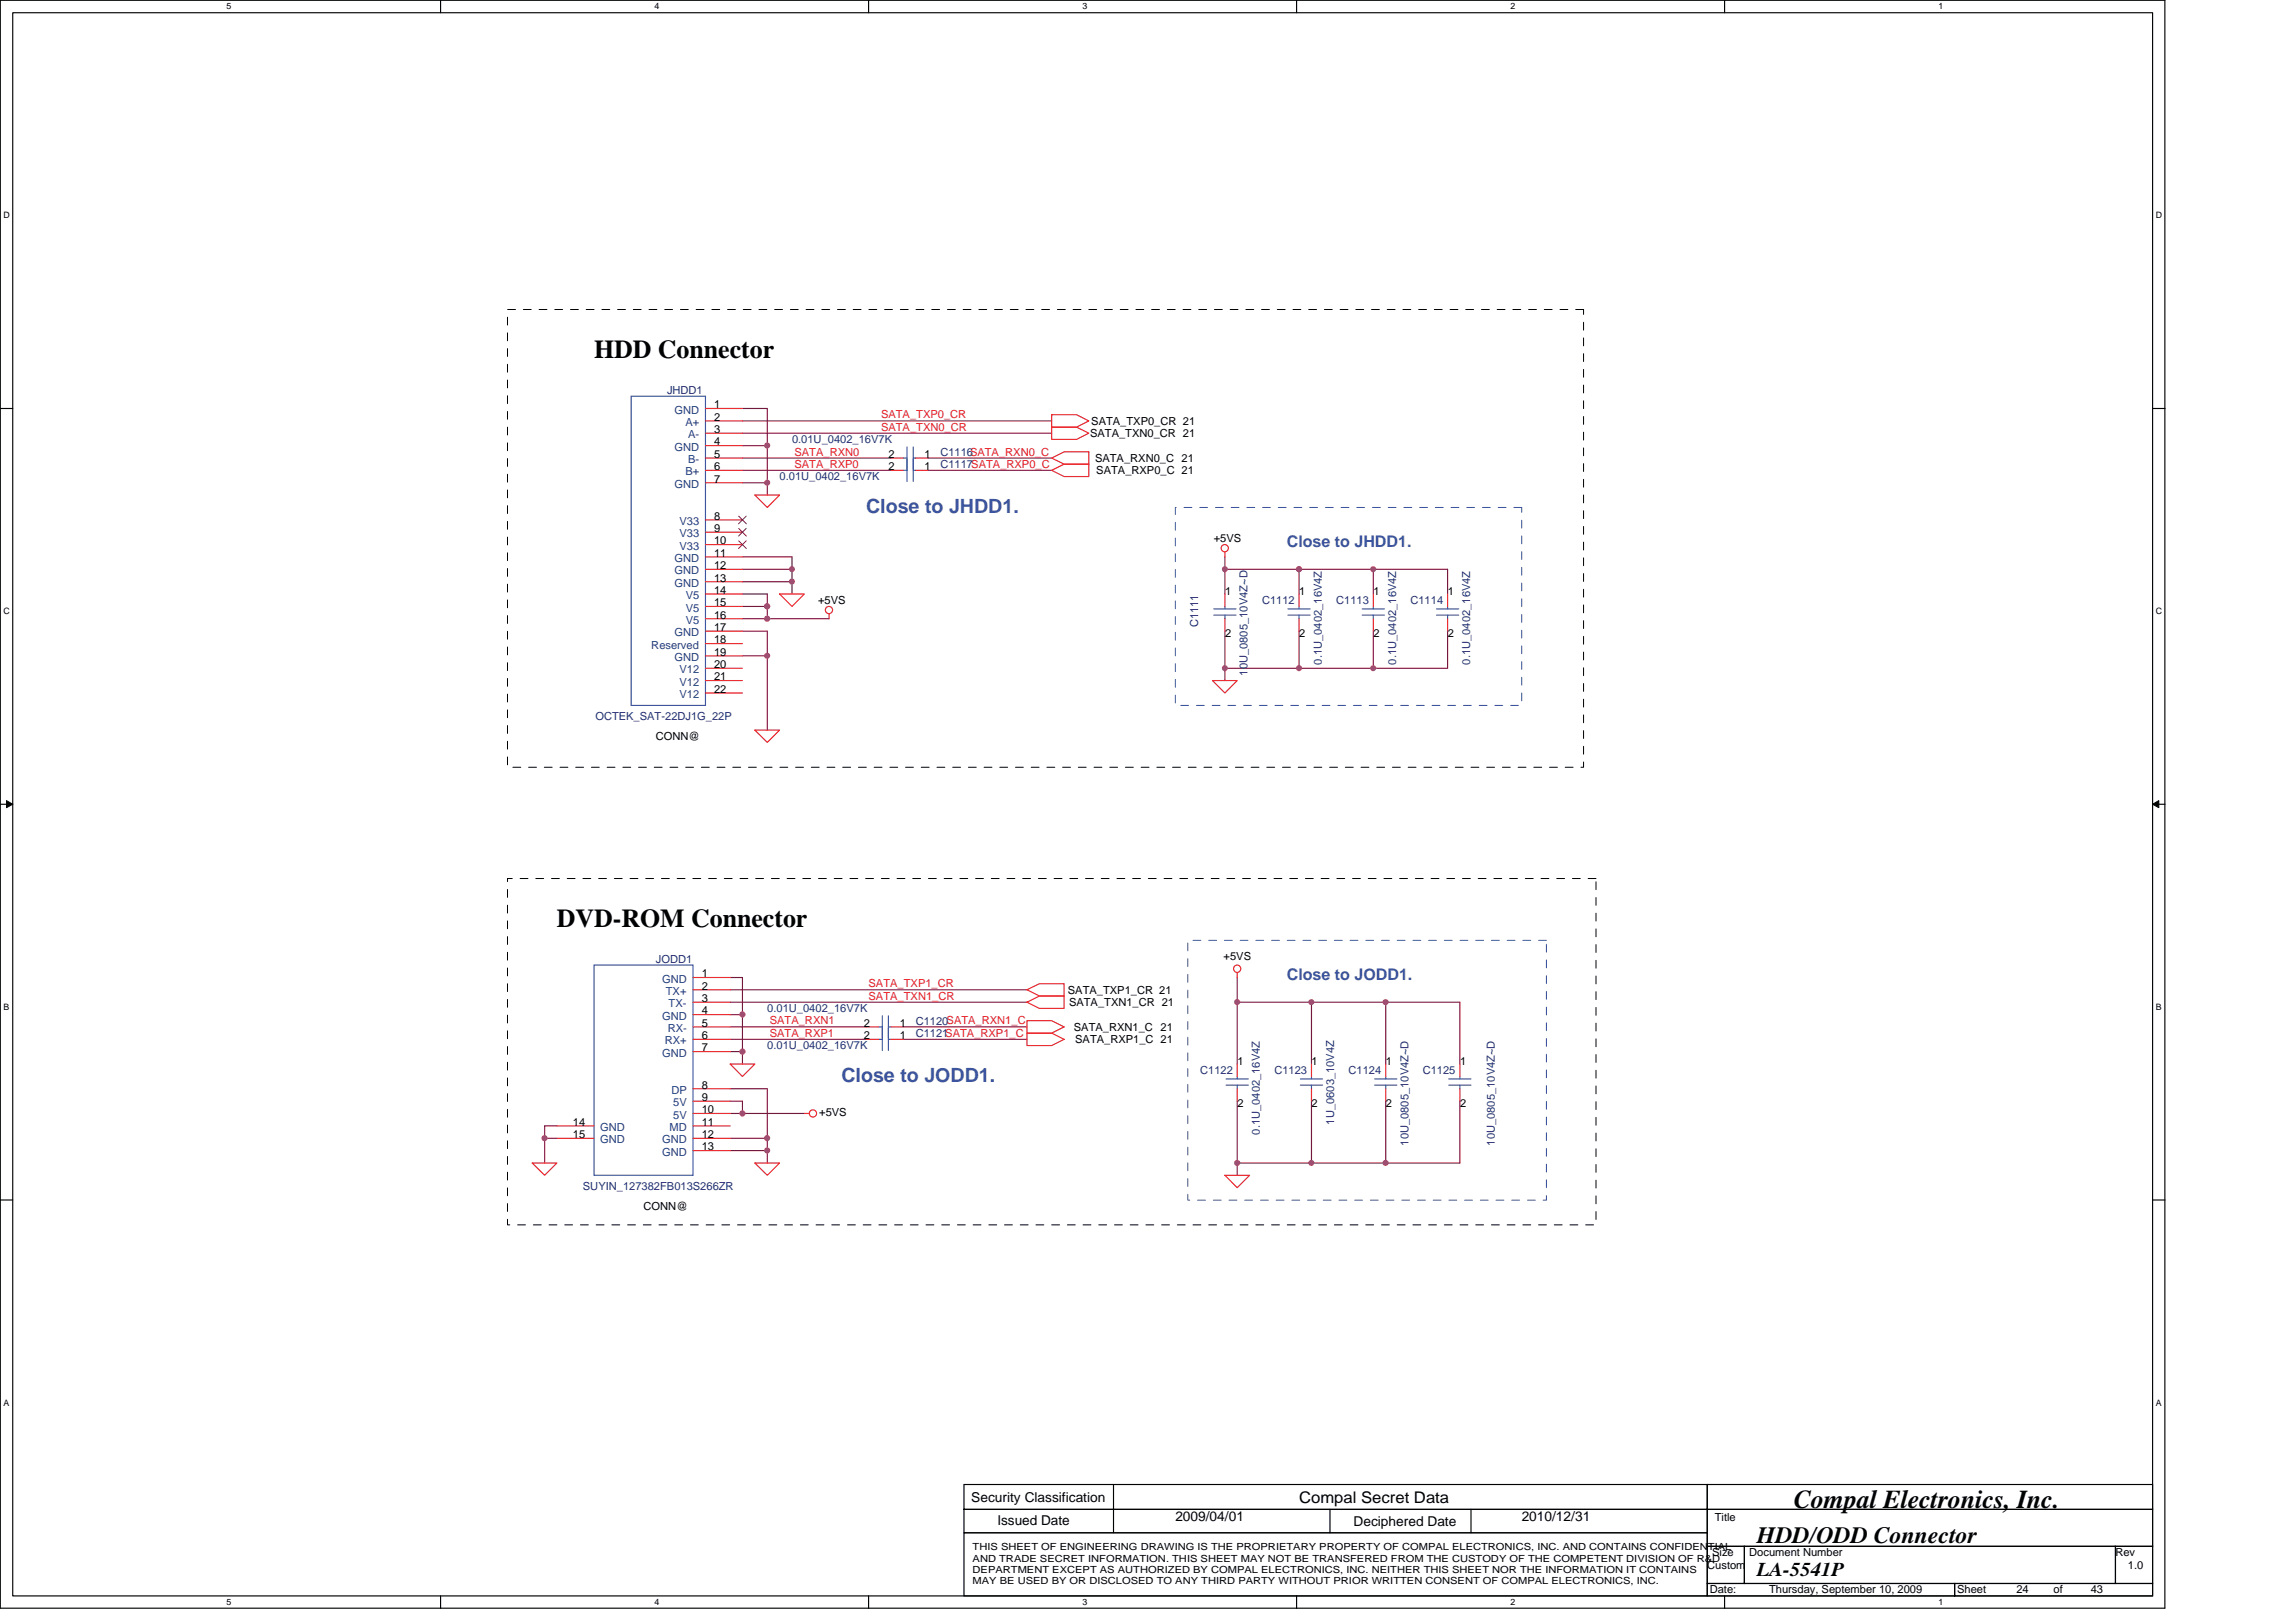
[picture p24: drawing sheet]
<svg xmlns="http://www.w3.org/2000/svg" width="297mm" height="210mm" viewBox="0 0 297 210" stroke-linecap="round" stroke-linejoin="round" font-family="sans-serif">
<defs><g id="words">
<g font-size="3.3" fill="#010202">
<text x="76.9" y="46.3">HDD Connector</text>
<text x="72" y="119.9">DVD-ROM Connector</text>
<text x="232.1" y="195.1">Compal Electronics, Inc.</text>
</g>
<text font-size="3" fill="#010202" x="227.3" y="199.6">HDD/ODD Connector</text>
<g font-size="2.5" fill="#3953a4">
<text x="112.1" y="66.4">Close to JHDD1.</text>
<text x="108.9" y="140">Close to JODD1.</text>
</g>
<text font-size="2.5" fill="#010202" x="227.3" y="204">LA-5541P</text>
<g font-size="2.1" fill="#3953a4">
<text x="166.5" y="70.8">Close to JHDD1.</text>
<text x="166.5" y="126.8">Close to JODD1.</text>
</g>
<text font-size="2.1" fill="#010202" x="168.1" y="194.4">Compal Secret Data</text>
<g font-size="1.8" fill="#010202">
<text x="125.7" y="194.3">Security Classification</text>
<text x="129" y="197.3">Issued Date</text>
<text x="152.1" y="196.8">2009/04/01</text>
<text x="175.1" y="197.5">Deciphered Date</text>
<text x="196.9" y="196.8">2010/12/31</text>
</g>
<g font-size="1.4" fill="#282973">
<text x="86.3" y="50.9">JHDD1</text>
<text x="102.5" y="57.3">0.01U_0402_16V7K</text>
<text x="121.7" y="58.9">C1116SATA_RXN0_C</text>
<text x="100.9" y="62.1">0.01U_0402_16V7K</text>
<text x="121.7" y="60.6">C1117SATA_RXP0_C</text>
<text x="155" y="81.2" transform="rotate(-90 155 81.2)">C1111</text>
<text x="163.3" y="78.1">C1112</text>
<text x="172.9" y="78.1">C1113</text>
<text x="182.5" y="78.1">C1114</text>
<text x="161.4" y="87.4" transform="rotate(-90 161.4 87.4)">10U_0805_10V4Z~D</text>
<text x="171" y="86" transform="rotate(-90 171 86)">0.1U_0402_16V4Z</text>
<text x="180.6" y="86" transform="rotate(-90 180.6 86)">0.1U_0402_16V4Z</text>
<text x="190.2" y="86" transform="rotate(-90 190.2 86)">0.1U_0402_16V4Z</text>
<text x="77" y="93.2">OCTEK_SAT-22DJ1G_22P</text>
<text x="84.9" y="124.6">JODD1</text>
<text x="99.3" y="131">0.01U_0402_16V7K</text>
<text x="99.3" y="135.8">0.01U_0402_16V7K</text>
<text x="118.5" y="132.6">C1120SATA_RXN1_C</text>
<text x="118.5" y="134.2">C1121SATA_RXP1_C</text>
<text x="155.3" y="139">C1122</text>
<text x="164.9" y="139">C1123</text>
<text x="174.5" y="139">C1124</text>
<text x="184.1" y="139">C1125</text>
<text x="163" y="146.8" transform="rotate(-90 163 146.8)">0.1U_0402_16V4Z</text>
<text x="172.6" y="145.5" transform="rotate(-90 172.6 145.5)">1U_0603_10V4Z</text>
<text x="182.2" y="148.2" transform="rotate(-90 182.2 148.2)">10U_0805_10V4Z~D</text>
<text x="193.4" y="148.2" transform="rotate(-90 193.4 148.2)">10U_0805_10V4Z~D</text>
<text x="75.4" y="154">SUYIN_127382FB013S266ZR</text>
</g>
<g font-size="1.4" fill="#1d437e">
<text x="87.3" y="53.5">GND</text>
<text x="87.3" y="58.3">GND</text>
<text x="88.7" y="55.1">A+</text>
<text x="89" y="56.7">A-</text>
<text x="89" y="59.9">B-</text>
<text x="87.3" y="63.1">GND</text>
<text x="88.7" y="61.5">B+</text>
<text x="87.9" y="67.9">V33</text>
<text x="87.9" y="69.5">V33</text>
<text x="87.9" y="71.1">V33</text>
<text x="87.3" y="72.7">GND</text>
<text x="87.3" y="74.3">GND</text>
<text x="87.3" y="75.9">GND</text>
<text x="88.7" y="77.5">V5</text>
<text x="84.3" y="83.9">Reserved</text>
<text x="87.3" y="82.3">GND</text>
<text x="88.7" y="79.1">V5</text>
<text x="88.7" y="80.7">V5</text>
<text x="87.3" y="85.5">GND</text>
<text x="87.9" y="87.1">V12</text>
<text x="87.9" y="88.7">V12</text>
<text x="87.9" y="90.3">V12</text>
<text x="85.7" y="127.1">GND</text>
<text x="85.7" y="131.9">GND</text>
<text x="86.1" y="128.7">TX+</text>
<text x="86.5" y="130.3">TX-</text>
<text x="85.7" y="136.7">GND</text>
<text x="86" y="135.1">RX+</text>
<text x="86.4" y="133.5">RX-</text>
<text x="86.9" y="141.5">DP</text>
<text x="87.1" y="143.1">5V</text>
<text x="77.7" y="146.3">GND</text>
<text x="77.7" y="147.9">GND</text>
<text x="85.7" y="149.5">GND</text>
<text x="85.7" y="147.9">GND</text>
<text x="86.6" y="146.3">MD</text>
<text x="87.1" y="144.7">5V</text>
</g>
<g font-size="1.4" fill="#010202">
<text x="92.4" y="52.8">1</text>
<text x="92.4" y="56">3</text>
<text x="92.4" y="59.2">5</text>
<text x="92.4" y="57.6">4</text>
<text x="92.4" y="54.4">2</text>
<text x="114.9" y="59.2">2</text>
<text x="119.6" y="59.2">1</text>
<text x="141" y="56.6">SATA_TXN0_CR 21</text>
<text x="141.2" y="54.9">SATA_TXP0_CR 21</text>
<text x="141.7" y="59.7">SATA_RXN0_C 21</text>
<text x="92.4" y="62.4">7</text>
<text x="92.4" y="60.8">6</text>
<text x="114.9" y="60.8">2</text>
<text x="119.6" y="60.8">1</text>
<text x="141.8" y="61.3">SATA_RXP0_C 21</text>
<text x="92.4" y="67.2">8</text>
<text x="92.4" y="68.8">9</text>
<text x="92.4" y="70.4">10</text>
<text x="157" y="70.1">+5VS</text>
<text x="92.4" y="72">11</text>
<text x="92.4" y="73.6">12</text>
<text x="92.4" y="75.2">13</text>
<text x="92.4" y="76.8">14</text>
<text x="158.5" y="77">1</text>
<text x="168.1" y="77">1</text>
<text x="177.7" y="77">1</text>
<text x="187.3" y="77">1</text>
<text x="92.4" y="83.2">18</text>
<text x="92.4" y="81.6">17</text>
<text x="92.4" y="78.4">15</text>
<text x="92.4" y="80">16</text>
<text x="105.8" y="78.1">+5VS</text>
<text x="158.5" y="82.5">2</text>
<text x="168.1" y="82.5">2</text>
<text x="177.7" y="82.5">2</text>
<text x="187.3" y="82.5">2</text>
<text x="92.4" y="84.8">19</text>
<text x="92.4" y="86.4">20</text>
<text x="92.4" y="88">21</text>
<text x="92.4" y="89.6">22</text>
<text x="84.9" y="95.8">CONN@</text>
<text x="158.3" y="124.2">+5VS</text>
<text x="90.8" y="126.4">1</text>
<text x="90.8" y="131.3">4</text>
<text x="90.8" y="128">2</text>
<text x="90.8" y="129.6">3</text>
<text x="138.2" y="128.6">SATA_TXP1_CR 21</text>
<text x="138.3" y="130.2">SATA_TXN1_CR 21</text>
<text x="90.8" y="132.8">5</text>
<text x="90.8" y="136">7</text>
<text x="90.8" y="134.4">6</text>
<text x="111.7" y="132.8">2</text>
<text x="111.7" y="134.4">2</text>
<text x="116.4" y="132.8">1</text>
<text x="116.4" y="134.4">1</text>
<text x="138.9" y="133.3">SATA_RXN1_C 21</text>
<text x="139.1" y="135">SATA_RXP1_C 21</text>
<text x="160.1" y="137.8">1</text>
<text x="169.7" y="137.8">1</text>
<text x="179.3" y="137.8">1</text>
<text x="188.9" y="137.8">1</text>
<text x="90.8" y="140.8">8</text>
<text x="90.8" y="142.4">9</text>
<text x="160.1" y="143.3">2</text>
<text x="169.7" y="143.3">2</text>
<text x="179.3" y="143.3">2</text>
<text x="188.9" y="143.3">2</text>
<text x="74.1" y="145.6">14</text>
<text x="74.1" y="147.3">15</text>
<text x="90.8" y="148.8">13</text>
<text x="90.8" y="147.3">12</text>
<text x="90.8" y="145.6">11</text>
<text x="90.8" y="144">10</text>
<text x="106" y="144.4">+5VS</text>
<text x="83.3" y="156.6">CONN@</text>
<text x="221.8" y="196.7">Title</text>
<text x="220.9" y="203">Custom</text>
<text x="221.5" y="201.4">Size</text>
<text x="226.3" y="201.4">Document Number</text>
<text x="273.7" y="201.4">Rev</text>
<text x="275.3" y="203">1.0</text>
<text x="221.2" y="206.2">Date:</text>
<text x="228.9" y="206.2">Thursday, September 10, 2009</text>
<text x="253.2" y="206.2">Sheet</text>
<text x="260.9" y="206.2">24</text>
<text x="265.7" y="206.2">of</text>
<text x="270.5" y="206.2">43</text>
</g>
<g font-size="1.4" fill="#ed2024">
<text x="102.8" y="58.9">SATA_RXN0</text>
<text x="114" y="54.1">SATA_TXP0_CR</text>
<text x="114" y="55.7">SATA_TXN0_CR</text>
<text x="102.8" y="60.5">SATA_RXP0</text>
<text x="112.4" y="127.7">SATA_TXP1_CR</text>
<text x="112.4" y="129.3">SATA_TXN1_CR</text>
<text x="99.6" y="132.5">SATA_RXN1</text>
<text x="99.6" y="134.2">SATA_RXP1</text>
</g>
<g font-size="1.3" fill="#010202">
<text x="125.8" y="200.6">THIS SHEET OF ENGINEERING DRAWING IS THE PROPRIETARY PROPERTY OF COMPAL ELECTRONICS, INC. AND CONTAINS CONFIDENTIAL</text>
<text x="125.8" y="202">AND TRADE SECRET INFORMATION. THIS SHEET MAY NOT BE TRANSFERED FROM THE CUSTODY OF THE COMPETENT DIVISION OF R&amp;D</text>
<text x="125.8" y="203.5">DEPARTMENT EXCEPT AS AUTHORIZED BY COMPAL ELECTRONICS, INC. NEITHER THIS SHEET NOR THE INFORMATION IT CONTAINS</text>
<text x="125.8" y="205">MAY BE USED BY OR DISCLOSED TO ANY THIRD PARTY WITHOUT PRIOR WRITTEN CONSENT OF COMPAL ELECTRONICS, INC.</text>
</g>
<g font-size="1.1" fill="#010202">
<text x="29.3" y="1.2">5</text>
<text x="84.7" y="1.2">4</text>
<text x="140" y="1.2">3</text>
<text x="195.4" y="1.2">2</text>
<text x="250.8" y="1.2">1</text>
<text x=".4" y="28.3">D</text>
<text x="278.9" y="28.3">D</text>
<text x=".4" y="79.5">C</text>
<text x="278.9" y="79.5">C</text>
<text x=".4" y="130.7">B</text>
<text x="278.9" y="130.7">B</text>
<text x=".4" y="181.9">A</text>
<text x="278.9" y="181.9">A</text>
<text x="29.3" y="207.7">5</text>
<text x="84.7" y="207.7">4</text>
<text x="140" y="207.7">3</text>
<text x="195.4" y="207.7">2</text>
<text x="250.8" y="207.7">1</text>
</g>
</g></defs>
<path d="M0 0h280.1v208.1h-280.1zM1.6 1.6h276.9v204.9h-276.9z" fill="none" stroke="#010202" stroke-width=".15"/>
<g fill="#fff">
<path d="M29.3 .2h.6v1.3h-.6z"/>
<path d="M29.3 206.6h.6v1.3h-.6z"/>
</g>
<path d="M57 0v1.6M57 206.5v1.6" fill="none" stroke="#010202" stroke-width=".15"/>
<g fill="#fff">
<path d="M84.7 .2h.6v1.3h-.6z"/>
<path d="M84.7 206.6h.6v1.3h-.6z"/>
</g>
<path d="M112.4 0v1.6M112.4 206.5v1.6" fill="none" stroke="#010202" stroke-width=".15"/>
<g fill="#fff">
<path d="M140 .2h.6v1.3h-.6z"/>
<path d="M140 206.6h.6v1.3h-.6z"/>
</g>
<path d="M167.7 0v1.6M167.7 206.5v1.6" fill="none" stroke="#010202" stroke-width=".15"/>
<g fill="#fff">
<path d="M195.4 .2h.6v1.3h-.6z"/>
<path d="M195.4 206.6h.6v1.3h-.6z"/>
</g>
<path d="M223.1 0v1.6M223.1 206.5v1.6" fill="none" stroke="#010202" stroke-width=".15"/>
<g fill="#fff">
<path d="M250.8 .2h.6v1.3h-.6z"/>
<path d="M250.8 206.6h.6v1.3h-.6z"/>
<path d="M.4 27.2h.8v1.3h-.8z"/>
<path d="M278.9 27.2h.8v1.3h-.8z"/>
<path d="M.4 78.4h.8v1.3h-.8z"/>
<path d="M278.9 78.4h.8v1.3h-.8z"/>
</g>
<path d="M0 52.8h1.6M278.5 52.8h1.6" fill="none" stroke="#010202" stroke-width=".15"/>
<g fill="#fff">
<path d="M.4 129.6h.8v1.3h-.8z"/>
<path d="M278.9 129.6h.7v1.3h-.7z"/>
</g>
<path d="M0 104.1h1.6M278.5 104.1h1.6" fill="none" stroke="#010202" stroke-width=".15"/>
<path d="M.8 103.6l.8 .5-.8 .4z" fill="#010202"/>
<path d="M.8 103.6l.8 .5-.8 .4z" fill="none" stroke="#010202" stroke-width=".13"/>
<path d="M278.5 104.1l.8-.5v.9z" fill="#010202"/>
<path d="M278.5 104.1l.8-.5v.9z" fill="none" stroke="#010202" stroke-width=".13"/>
<g fill="#fff">
<path d="M.4 180.8h.8v1.3h-.8z"/>
<path d="M278.9 180.8h.7v1.3h-.7z"/>
</g>
<path d="M0 155.3h1.6M278.5 155.3h1.6" fill="none" stroke="#010202" stroke-width=".15"/>
<path d="M70.5 145.7h1.5M70.5 147.3v3.2" fill="none" stroke="#7f1542" stroke-width=".15"/>
<circle cx="70.4" cy="147.3" r=".32" fill="#b9529f"/>
<circle cx="70.4" cy="147.3" r=".32" fill="none" stroke="#b9529f" stroke-width=".15"/>
<path d="M96.1 54.5h40M96.1 56h40M99.3 78.5v1.5M96.1 81.7h3.2M70.5 147.3h1.5" fill="none" stroke="#7f1542" stroke-width=".15"/>
<circle cx="99.3" cy="78.4" r=".31" fill="#b9529f"/>
<circle cx="99.3" cy="78.4" r=".31" fill="none" stroke="#b9529f" stroke-width=".15"/>
<path d="M102.5 73.7v1.6" fill="none" stroke="#7f1542" stroke-width=".15"/>
<circle cx="102.5" cy="73.6" r=".31" fill="#b9529f"/>
<circle cx="102.5" cy="73.6" r=".31" fill="none" stroke="#b9529f" stroke-width=".15"/>
<path d="M99.3 52.8v9.7M96.1 80h3.2" fill="none" stroke="#7f1542" stroke-width=".15"/>
<circle cx="99.3" cy="62.4" r=".31" fill="#b9529f"/>
<circle cx="99.3" cy="62.4" r=".31" fill="none" stroke="#b9529f" stroke-width=".15"/>
<circle cx="99.3" cy="57.6" r=".31" fill="#b9529f"/>
<circle cx="99.3" cy="57.6" r=".31" fill="none" stroke="#b9529f" stroke-width=".15"/>
<path d="M96.1 59.3h19.2M120.1 59.3h16M96.1 60.9h19.2M120.1 60.9h16M99.3 80h8" fill="none" stroke="#7f1542" stroke-width=".15"/>
<circle cx="99.2" cy="80" r=".32" fill="#b9529f"/>
<circle cx="99.2" cy="80" r=".32" fill="none" stroke="#b9529f" stroke-width=".15"/>
<path d="M96.1 78.5h3.2M99.3 81.7v3.2" fill="none" stroke="#7f1542" stroke-width=".15"/>
<circle cx="99.3" cy="78.4" r=".31" fill="#b9529f"/>
<circle cx="99.3" cy="78.4" r=".31" fill="none" stroke="#b9529f" stroke-width=".15"/>
<path d="M96.1 52.8h3.2M96.1 57.7h3.2M96.1 62.5h3.2v1.5M96.1 76.9h3.2v1.6M96.1 72h6.4v1.7h-6.4M96.1 75.3h6.4v1.6M96.1 84.9h3.2" fill="none" stroke="#7f1542" stroke-width=".15"/>
<circle cx="102.4" cy="75.2" r=".32" fill="#b9529f"/>
<circle cx="102.4" cy="75.2" r=".32" fill="none" stroke="#b9529f" stroke-width=".15"/>
<path d="M99.3 84.9v9.6" fill="none" stroke="#7f1542" stroke-width=".15"/>
<circle cx="99.3" cy="84.8" r=".31" fill="#b9529f"/>
<circle cx="99.3" cy="84.8" r=".31" fill="none" stroke="#b9529f" stroke-width=".15"/>
<path d="M94.5 140.9h4.8v6.4h-4.8" fill="none" stroke="#7f1542" stroke-width=".15"/>
<circle cx="99.2" cy="147.3" r=".32" fill="#b9529f"/>
<circle cx="99.2" cy="147.3" r=".32" fill="none" stroke="#b9529f" stroke-width=".15"/>
<path d="M96.1 142.5v1.6h-1.6" fill="none" stroke="#7f1542" stroke-width=".15"/>
<circle cx="96" cy="144.1" r=".32" fill="#b9529f"/>
<circle cx="96" cy="144.1" r=".32" fill="none" stroke="#b9529f" stroke-width=".15"/>
<path d="M94.5 142.5h1.6M99.3 148.9v1.6" fill="none" stroke="#7f1542" stroke-width=".15"/>
<circle cx="99.3" cy="148.8" r=".31" fill="#b9529f"/>
<circle cx="99.3" cy="148.8" r=".31" fill="none" stroke="#b9529f" stroke-width=".15"/>
<path d="M96.1 136.1v1.6M70.5 145.7v1.6M96.1 144.1h8M99.3 147.3v1.6h-4.8" fill="none" stroke="#7f1542" stroke-width=".15"/>
<circle cx="96" cy="136.1" r=".32" fill="#b9529f"/>
<circle cx="96" cy="136.1" r=".32" fill="none" stroke="#b9529f" stroke-width=".15"/>
<path d="M94.5 128.1h38.4M94.5 129.7h38.4M96.1 131.3v4.8h-1.6" fill="none" stroke="#7f1542" stroke-width=".15"/>
<circle cx="96" cy="131.2" r=".32" fill="#b9529f"/>
<circle cx="96" cy="131.2" r=".32" fill="none" stroke="#b9529f" stroke-width=".15"/>
<path d="M158.5 73.7v3.2M177.7 76.9v-3.2h9.6v3.2M158.5 81.7v4.8M168.1 81.7v4.8M177.7 81.7v4.8M187.3 81.7v4.8M94.5 132.9h17.6M94.5 126.5h1.6v4.8h-1.6M94.5 134.5h17.6M116.9 132.9h16M116.9 134.5h16" fill="none" stroke="#7f1542" stroke-width=".15"/>
<circle cx="177.7" cy="73.6" r=".31" fill="#b9529f"/>
<circle cx="177.7" cy="73.6" r=".31" fill="none" stroke="#b9529f" stroke-width=".15"/>
<path d="M158.5 72v1.7M168.1 73.7h9.6" fill="none" stroke="#7f1542" stroke-width=".15"/>
<circle cx="168.1" cy="73.6" r=".31" fill="#b9529f"/>
<circle cx="168.1" cy="73.6" r=".31" fill="none" stroke="#b9529f" stroke-width=".15"/>
<path d="M168.1 73.7v3.2M177.7 86.5h9.6" fill="none" stroke="#7f1542" stroke-width=".15"/>
<circle cx="177.7" cy="86.4" r=".31" fill="#b9529f"/>
<circle cx="177.7" cy="86.4" r=".31" fill="none" stroke="#b9529f" stroke-width=".15"/>
<path d="M168.1 86.5h9.6" fill="none" stroke="#7f1542" stroke-width=".15"/>
<circle cx="168.1" cy="86.4" r=".31" fill="#b9529f"/>
<circle cx="168.1" cy="86.4" r=".31" fill="none" stroke="#b9529f" stroke-width=".15"/>
<path d="M158.5 73.7h9.6M158.5 86.5v1.5" fill="none" stroke="#7f1542" stroke-width=".15"/>
<circle cx="168.1" cy="73.6" r=".31" fill="#b9529f"/>
<circle cx="168.1" cy="73.6" r=".31" fill="none" stroke="#b9529f" stroke-width=".15"/>
<circle cx="158.5" cy="73.6" r=".31" fill="#b9529f"/>
<circle cx="158.5" cy="73.6" r=".31" fill="none" stroke="#b9529f" stroke-width=".15"/>
<path d="M158.5 86.5h9.6" fill="none" stroke="#7f1542" stroke-width=".15"/>
<circle cx="158.5" cy="86.4" r=".31" fill="#b9529f"/>
<circle cx="158.5" cy="86.4" r=".31" fill="none" stroke="#b9529f" stroke-width=".15"/>
<path d="M160.1 126.5v3.2M169.7 142.5v8" fill="none" stroke="#7f1542" stroke-width=".15"/>
<circle cx="160.1" cy="129.7" r=".31" fill="#b9529f"/>
<circle cx="160.1" cy="129.7" r=".31" fill="none" stroke="#b9529f" stroke-width=".15"/>
<path d="M179.3 129.7v8" fill="none" stroke="#7f1542" stroke-width=".15"/>
<circle cx="179.3" cy="129.7" r=".31" fill="#b9529f"/>
<circle cx="179.3" cy="129.7" r=".31" fill="none" stroke="#b9529f" stroke-width=".15"/>
<path d="M160.1 129.7v8M169.7 129.7v8M188.9 129.7v8M160.1 142.5v8M169.7 150.5h9.6M188.9 142.5v8" fill="none" stroke="#7f1542" stroke-width=".15"/>
<circle cx="169.7" cy="150.5" r=".31" fill="#b9529f"/>
<circle cx="169.7" cy="150.5" r=".31" fill="none" stroke="#b9529f" stroke-width=".15"/>
<path d="M169.7 129.7h9.6" fill="none" stroke="#7f1542" stroke-width=".15"/>
<circle cx="169.7" cy="129.7" r=".31" fill="#b9529f"/>
<circle cx="169.7" cy="129.7" r=".31" fill="none" stroke="#b9529f" stroke-width=".15"/>
<path d="M179.3 129.7h9.6M179.3 142.5v8h9.6" fill="none" stroke="#7f1542" stroke-width=".15"/>
<circle cx="179.3" cy="150.5" r=".31" fill="#b9529f"/>
<circle cx="179.3" cy="150.5" r=".31" fill="none" stroke="#b9529f" stroke-width=".15"/>
<path d="M160.1 150.5v1.6" fill="none" stroke="#7f1542" stroke-width=".15"/>
<circle cx="160.1" cy="150.5" r=".31" fill="#b9529f"/>
<circle cx="160.1" cy="150.5" r=".31" fill="none" stroke="#b9529f" stroke-width=".15"/>
<path d="M160.1 129.7h9.6M160.1 150.5h9.6" fill="none" stroke="#7f1542" stroke-width=".15"/>
<g fill="none" stroke="#ed2024" stroke-width=".15">
<path d="M91.3 59.3h4.8M91.3 52.8h4.8M91.3 54.5h4.8M91.3 56h4.8M91.3 57.7h4.8M115.3 59.3h1.6M118.5 59.3h1.6M136.1 59.3l1.6-.8h3.2v1.5h-3.2zM136.1 53.7h3.2l1.6 .8-1.6 .8h-3.2zM136.1 55.3h3.2l1.6 .7-1.6 .9h-3.2zM91.3 60.9h4.8M91.3 62.5h4.8"/>
<path d="M91.3 67.3h4.8M91.3 68.9h4.8M91.3 70.5h4.8M91.3 72h4.8M91.3 73.7h4.8M91.3 75.3h4.8M91.3 76.9h4.8M91.3 78.5h4.8M97.7 64h3.2l-1.6 1.7zM100.9 76.9h3.2l-1.6 1.6zM107.3 79.4v.6M115.3 60.9h1.6"/>
<path d="M118.5 60.9h1.6M136.1 60.9l1.6-.9h3.2v1.7h-3.2zM158.5 71.4v.6M158.5 76.9v1.6M168.1 76.9v1.6M177.7 76.9v1.6M187.3 76.9v1.6M91.3 80h4.8M91.3 81.7h4.8M91.3 83.3h4.8M91.3 84.9h4.8M91.3 86.5h4.8"/>
<path d="M91.3 88h4.8M91.3 89.7h4.8M97.7 94.5h3.2l-1.6 1.6zM156.9 88h3.2l-1.6 1.7zM158.5 80v1.7M168.1 80v1.7M177.7 80v1.7M187.3 80v1.7M89.7 132.9h4.8M89.7 126.5h4.8M89.7 128.1h4.8M89.7 129.7h4.8"/>
<path d="M89.7 131.3h4.8M89.7 134.5h4.8M89.7 136.1h4.8M94.5 137.7h3.2l-1.6 1.6zM112.1 132.9h1.6M112.1 134.5h1.6M115.3 132.9h1.6M115.3 134.5h1.6M132.9 133.7h3.2l1.6 .8-1.6 .8h-3.2zM132.9 132.1h3.2l1.6 .8-1.6 .8h-3.2zM132.9 129.7l1.6-.8h3.2v1.6h-3.2zM132.9 128.1l1.6-.8h3.2v1.6h-3.2z"/>
<path d="M160.1 125.8v.7M160.1 137.7v1.6M169.7 137.7v1.6M179.3 137.7v1.6M188.9 137.7v1.6M68.9 150.5h3.1l-1.5 1.6zM72 145.7h4.9M72 147.3h4.9M89.7 144.1h4.8M89.7 145.7h4.8M89.7 147.3h4.8M89.7 148.9h4.8"/>
<path d="M89.7 140.9h4.8M89.7 142.5h4.8M97.7 150.5h3.2l-1.6 1.6zM104.1 144.1h.6M158.5 152.1h3.2l-1.6 1.6zM160.1 140.9v1.6M169.7 140.9v1.6M179.3 140.9v1.6M188.9 140.9v1.6"/>
<circle cx="107.2" cy="78.9" r=".47"/>
<circle cx="158.4" cy="70.9" r=".47"/>
<circle cx="160.1" cy="125.3" r=".47"/>
<circle cx="105.2" cy="144.1" r=".47"/>
</g>
<g fill="none" stroke="#010202" stroke-width=".15">
<path d="M124.7 192.1h96.2v3.2h-96.2zM124.7 195.3h96.2v3h-96.2zM124.7 198.3h96.2v8.2h-96.2zM144.1 192.1v6.2M172.1 195.3v3M190.3 195.3v3M220.9 192.1h57.6v3.2h-57.6zM220.9 195.3h57.6v4.8h-57.6zM220.9 204.9h32v1.6h-32zM220.9 200.1h4.8v4.8h-4.8zM225.7 200.1h48v4.8h-48zM252.9 204.9h25.6v1.6h-25.6z"/>
<path d="M273.7 200.1h4.8v4.8h-4.8z"/>
</g>
<path d="M65.7 40h139.2v59.3h-139.2zM65.7 113.7h140.8v44.8h-140.8z" fill="none" stroke="#010202" stroke-width=".13" stroke-dasharray="1 1 1 1 1 1 1 1"/>
<path d="M152.1 65.7h44.8v25.6h-44.8zM153.7 121.7h46.4v33.6h-46.4z" fill="none" stroke="#3953a4" stroke-width=".13" stroke-dasharray="1 1 1 1 1 1 1 1"/>
<g fill="none" stroke="#3953a4" stroke-width=".15">
<path d="M81.7 51.3h9.6v40h-9.6zM116.9 59.3h.4M117.3 57.8v4.5M118.1 59.3h.4M118.1 57.8v4.5M116.9 60.9h.4M118.1 60.9h.4M157 79.6h2.9M157 78.8h2.9M158.5 78.5v.3M158.5 79.6v.4M166.6 79.6h2.9"/>
<path d="M166.6 78.8h2.9M168.1 78.5v.3M168.1 79.6v.4M176.2 79.6h2.9M176.2 78.8h2.9M177.7 78.5v.3M177.7 79.6v.4M185.8 79.6h2.9M185.8 78.8h2.9M187.3 78.5v.3M187.3 79.6v.4M76.9 124.9h12.8v27.2h-12.8z"/>
<path d="M113.7 132.9h.4M113.7 134.5h.4M114.1 131.4v4.5M114.9 132.9h.4M114.9 134.5h.4M114.9 131.4v4.5M158.6 139.6h2.9M160.1 139.3v.3M168.2 139.6h2.9M169.7 139.3v.3M177.8 139.6h2.9M179.3 139.3v.3"/>
<path d="M187.4 139.6h2.9M188.9 139.3v.3M158.6 140.4h2.9M160.1 140.4v.5M168.2 140.4h2.9M169.7 140.4v.5M177.8 140.4h2.9M179.3 140.4v.5M187.4 140.4h2.9M188.9 140.4v.5"/>
</g>
<path d="M95.6 66.8l1 1M95.6 68.4l1 1M95.6 70l1 1M96.5 66.8l-1 1M96.5 68.4l-1 1M96.5 70l-1 1" fill="none" stroke="#7f421c" stroke-width=".13"/>
<circle cx="70.4" cy="147.3" r=".32" fill="#b9529f"/>
<circle cx="70.4" cy="147.3" r=".32" fill="none" stroke="#b9529f" stroke-width=".15"/>
<circle cx="99.3" cy="78.4" r=".31" fill="#b9529f"/>
<circle cx="99.3" cy="78.4" r=".31" fill="none" stroke="#b9529f" stroke-width=".15"/>
<circle cx="102.5" cy="73.6" r=".31" fill="#b9529f"/>
<circle cx="102.5" cy="73.6" r=".31" fill="none" stroke="#b9529f" stroke-width=".15"/>
<circle cx="99.3" cy="62.4" r=".31" fill="#b9529f"/>
<circle cx="99.3" cy="62.4" r=".31" fill="none" stroke="#b9529f" stroke-width=".15"/>
<circle cx="99.3" cy="57.6" r=".31" fill="#b9529f"/>
<circle cx="99.3" cy="57.6" r=".31" fill="none" stroke="#b9529f" stroke-width=".15"/>
<circle cx="99.2" cy="80" r=".32" fill="#b9529f"/>
<circle cx="99.2" cy="80" r=".32" fill="none" stroke="#b9529f" stroke-width=".15"/>
<circle cx="99.3" cy="78.4" r=".31" fill="#b9529f"/>
<circle cx="99.3" cy="78.4" r=".31" fill="none" stroke="#b9529f" stroke-width=".15"/>
<circle cx="102.4" cy="75.2" r=".32" fill="#b9529f"/>
<circle cx="102.4" cy="75.2" r=".32" fill="none" stroke="#b9529f" stroke-width=".15"/>
<circle cx="99.3" cy="84.8" r=".31" fill="#b9529f"/>
<circle cx="99.3" cy="84.8" r=".31" fill="none" stroke="#b9529f" stroke-width=".15"/>
<circle cx="99.2" cy="147.3" r=".32" fill="#b9529f"/>
<circle cx="99.2" cy="147.3" r=".32" fill="none" stroke="#b9529f" stroke-width=".15"/>
<circle cx="96" cy="144.1" r=".32" fill="#b9529f"/>
<circle cx="96" cy="144.1" r=".32" fill="none" stroke="#b9529f" stroke-width=".15"/>
<circle cx="99.3" cy="148.8" r=".31" fill="#b9529f"/>
<circle cx="99.3" cy="148.8" r=".31" fill="none" stroke="#b9529f" stroke-width=".15"/>
<circle cx="96" cy="136.1" r=".32" fill="#b9529f"/>
<circle cx="96" cy="136.1" r=".32" fill="none" stroke="#b9529f" stroke-width=".15"/>
<circle cx="96" cy="131.2" r=".32" fill="#b9529f"/>
<circle cx="96" cy="131.2" r=".32" fill="none" stroke="#b9529f" stroke-width=".15"/>
<circle cx="177.7" cy="73.6" r=".31" fill="#b9529f"/>
<circle cx="177.7" cy="73.6" r=".31" fill="none" stroke="#b9529f" stroke-width=".15"/>
<circle cx="168.1" cy="73.6" r=".31" fill="#b9529f"/>
<circle cx="168.1" cy="73.6" r=".31" fill="none" stroke="#b9529f" stroke-width=".15"/>
<circle cx="177.7" cy="86.4" r=".31" fill="#b9529f"/>
<circle cx="177.7" cy="86.4" r=".31" fill="none" stroke="#b9529f" stroke-width=".15"/>
<circle cx="168.1" cy="86.4" r=".31" fill="#b9529f"/>
<circle cx="168.1" cy="86.4" r=".31" fill="none" stroke="#b9529f" stroke-width=".15"/>
<circle cx="168.1" cy="73.6" r=".31" fill="#b9529f"/>
<circle cx="168.1" cy="73.6" r=".31" fill="none" stroke="#b9529f" stroke-width=".15"/>
<circle cx="158.5" cy="73.6" r=".31" fill="#b9529f"/>
<circle cx="158.5" cy="73.6" r=".31" fill="none" stroke="#b9529f" stroke-width=".15"/>
<circle cx="158.5" cy="86.4" r=".31" fill="#b9529f"/>
<circle cx="158.5" cy="86.4" r=".31" fill="none" stroke="#b9529f" stroke-width=".15"/>
<circle cx="160.1" cy="129.7" r=".31" fill="#b9529f"/>
<circle cx="160.1" cy="129.7" r=".31" fill="none" stroke="#b9529f" stroke-width=".15"/>
<circle cx="179.3" cy="129.7" r=".31" fill="#b9529f"/>
<circle cx="179.3" cy="129.7" r=".31" fill="none" stroke="#b9529f" stroke-width=".15"/>
<circle cx="169.7" cy="150.5" r=".31" fill="#b9529f"/>
<circle cx="169.7" cy="150.5" r=".31" fill="none" stroke="#b9529f" stroke-width=".15"/>
<circle cx="169.7" cy="129.7" r=".31" fill="#b9529f"/>
<circle cx="169.7" cy="129.7" r=".31" fill="none" stroke="#b9529f" stroke-width=".15"/>
<circle cx="179.3" cy="150.5" r=".31" fill="#b9529f"/>
<circle cx="179.3" cy="150.5" r=".31" fill="none" stroke="#b9529f" stroke-width=".15"/>
<circle cx="160.1" cy="150.5" r=".31" fill="#b9529f"/>
<circle cx="160.1" cy="150.5" r=".31" fill="none" stroke="#b9529f" stroke-width=".15"/>
<use href="#words"/>
</svg>
